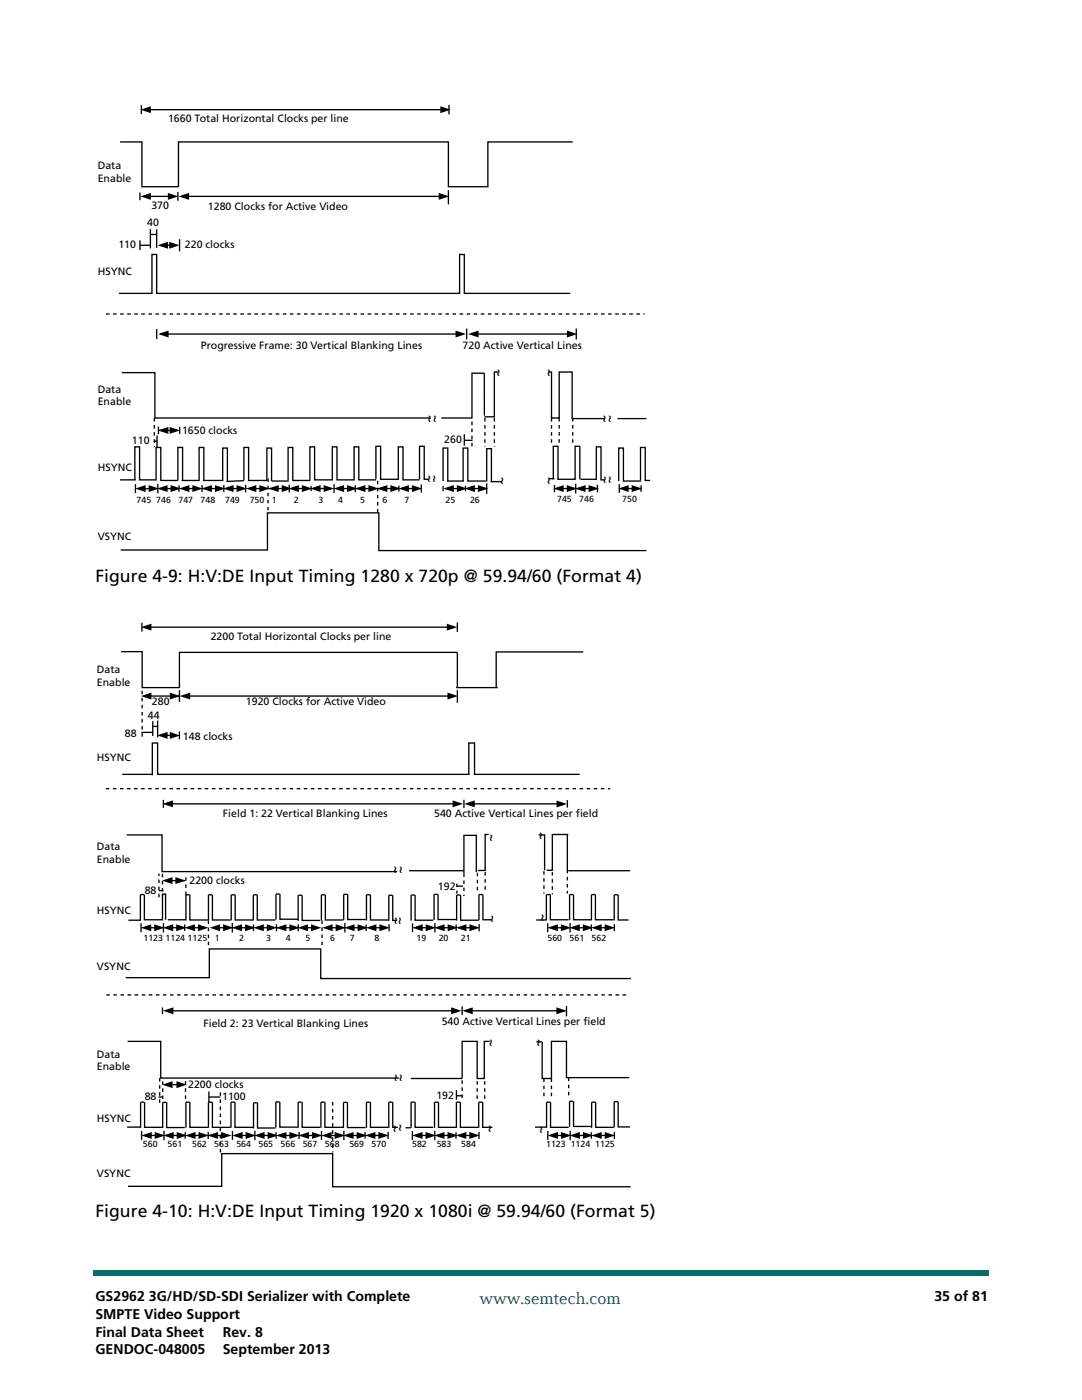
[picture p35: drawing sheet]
<svg xmlns="http://www.w3.org/2000/svg" width="216mm" height="279mm" viewBox="0 0 216 279" stroke-linecap="round" stroke-linejoin="round" font-family="sans-serif">
<defs><g id="words">
<g font-size="3.5">
<text x="19" y="116.2">Figure 4-9: H:V:DE Input Timing 1280 x 720p @ 59.94/60 (Format 4)</text>
<text x="19" y="243">Figure 4-10: H:V:DE Input Timing 1920 x 1080i @ 59.94/60 (Format 5)</text>
</g>
<text font-size="3.5" fill="#086d68" x="95.7" y="260.2">www.semtech.com</text>
<g font-size="2.8">
<text x="100.2" y="75.3" transform="rotate(-90 100.2 75.3)">~</text>
<text x="110.2" y="75.3" transform="rotate(-90 110.2 75.3)">~</text>
<text x="86.4" y="84.4" transform="rotate(-90 86.4 84.4)">~</text>
<text x="87.5" y="84.4" transform="rotate(-90 87.5 84.4)">~</text>
<text x="121.4" y="84.4" transform="rotate(-90 121.4 84.4)">~</text>
<text x="122.4" y="84.4" transform="rotate(-90 122.4 84.4)">~</text>
<text x="86.4" y="96.4" transform="rotate(-90 86.4 96.4)">~</text>
<text x="87.4" y="96.4" transform="rotate(-90 87.4 96.4)">~</text>
<text x="100.9" y="96.8" transform="rotate(-90 100.9 96.8)">~</text>
<text x="110.2" y="96.7" transform="rotate(-90 110.2 96.7)">~</text>
<text x="121.4" y="96.6" transform="rotate(-90 121.4 96.6)">~</text>
<text x="122.4" y="96.6" transform="rotate(-90 122.4 96.6)">~</text>
<text x="108.6" y="167.6" transform="rotate(-90 108.6 167.6)">~</text>
<text x="98.7" y="168" transform="rotate(-90 98.7 168)">~</text>
<text x="79.6" y="174.5" transform="rotate(-90 79.6 174.5)">~</text>
<text x="80.7" y="174.5" transform="rotate(-90 80.7 174.5)">~</text>
<text x="79.7" y="184.6" transform="rotate(-90 79.7 184.6)">~</text>
<text x="80.5" y="184.5" transform="rotate(-90 80.5 184.5)">~</text>
<text x="98.9" y="184.3" transform="rotate(-90 98.9 184.3)">~</text>
<text x="109" y="184.1" transform="rotate(-90 109 184.1)">~</text>
<text x="98.7" y="208.9" transform="rotate(-90 98.7 208.9)">~</text>
<text x="108.2" y="209" transform="rotate(-90 108.2 209)">~</text>
<text x="79.7" y="215.9" transform="rotate(-90 79.7 215.9)">~</text>
<text x="80.7" y="216" transform="rotate(-90 80.7 216)">~</text>
<text x="79.5" y="226" transform="rotate(-90 79.5 226)">~</text>
<text x="80.6" y="225.9" transform="rotate(-90 80.6 225.9)">~</text>
<text x="98.5" y="226.2" transform="rotate(-90 98.5 226.2)">~</text>
<text x="108.7" y="226.3" transform="rotate(-90 108.7 226.3)">~</text>
<text x="19" y="259.7">GS2962 3G/HD/SD-SDI Serializer with Complete</text>
<text x="19" y="263.2">SMPTE Video Support</text>
<text x="186.5" y="259.7">35 of 81</text>
<text x="19" y="266.7">Final Data Sheet</text>
<text x="44.4" y="266.7">Rev. 8</text>
<text x="19" y="270.3">GENDOC-048005</text>
<text x="44.5" y="270.3">September 2013</text>
</g>
<g font-size="2.1">
<text x="33.5" y="24.3">1660 Total Horizontal Clocks per line</text>
<text x="19.5" y="33.7">Data</text>
<text x="19.5" y="36.3">Enable</text>
<text x="30.2" y="41.6">370</text>
<text x="41.5" y="41.9">1280 Clocks for Active Video</text>
<text x="29.4" y="45.1">40</text>
<text x="23.6" y="49.6">110</text>
<text x="36.9" y="49.6">220 clocks</text>
<text x="19.5" y="54.9">HSYNC</text>
<text x="40.1" y="69.7">Progressive Frame: 30 Vertical Blanking Lines</text>
<text x="92.3" y="69.7">720 Active Vertical Lines</text>
<text x="19.5" y="78.4">Data</text>
<text x="19.5" y="80.9">Enable</text>
<text x="26.3" y="88.7">110</text>
<text x="36.3" y="86.5">1650 clocks</text>
<text x="88.7" y="88.5">260</text>
<text x="19.5" y="94">HSYNC</text>
<text x="19.5" y="107.8">VSYNC</text>
<text x="42.1" y="127.7">2200 Total Horizontal Clocks per line</text>
<text x="19.3" y="134.3">Data</text>
<text x="19.3" y="136.9">Enable</text>
<text x="29.5" y="143.4">44</text>
<text x="30.3" y="140.8">280</text>
<text x="49.1" y="140.8">1920 Clocks for Active Video</text>
<text x="24.9" y="147.1">88</text>
<text x="36.5" y="147.7">148 clocks</text>
<text x="19.3" y="151.8">HSYNC</text>
<text x="44.5" y="163">Field 1: 22 Vertical Blanking Lines</text>
<text x="86.6" y="163">540 Active Vertical Lines per field</text>
<text x="19.3" y="169.6">Data</text>
<text x="19.3" y="172.1">Enable</text>
<text x="28.9" y="178.4">88</text>
<text x="37.8" y="176.4">2200 clocks</text>
<text x="87.4" y="177.5">192</text>
<text x="19.3" y="182.5">HSYNC</text>
<text x="19.3" y="193.5">VSYNC</text>
<text x="40.6" y="205">Field 2: 23 Vertical Blanking Lines</text>
<text x="88.1" y="204.5">540 Active Vertical Lines per field</text>
<text x="19.3" y="211.1">Data</text>
<text x="19.3" y="213.6">Enable</text>
<text x="28.9" y="219.6">88</text>
<text x="37.5" y="217.1">2200 clocks</text>
<text x="44.3" y="219.6">1100</text>
<text x="87.1" y="219.3">192</text>
<text x="19.3" y="224">HSYNC</text>
<text x="19.3" y="235">VSYNC</text>
</g>
<g font-size="1.8">
<text x="27.3" y="100.4">745 746</text>
<text x="35.6" y="100.4">747</text>
<text x="40" y="100.4">748</text>
<text x="44.9" y="100.4">749</text>
<text x="49.8" y="100.4">750</text>
<text x="54.2" y="100.4">1</text>
<text x="58.6" y="100.4">2</text>
<text x="63.6" y="100.4">3</text>
<text x="67.5" y="100.4">4</text>
<text x="71.9" y="100.4">5</text>
<text x="76.3" y="100.4">6</text>
<text x="80.7" y="100.4">7</text>
<text x="88.9" y="100.3">25</text>
<text x="93.8" y="100.3">26</text>
<text x="111.2" y="100.2">745</text>
<text x="115.6" y="100.2">746</text>
<text x="124.2" y="100.1">750</text>
<text x="28.6" y="187.7">1123 1124 1125</text>
<text x="42.8" y="187.7">1</text>
<text x="47.7" y="187.7">2</text>
<text x="53.1" y="187.7">3</text>
<text x="57.1" y="187.7">4</text>
<text x="61" y="187.7">5</text>
<text x="65.9" y="187.7">6</text>
<text x="69.8" y="187.7">7</text>
<text x="74.7" y="187.7">8</text>
<text x="83.1" y="187.7">19</text>
<text x="87.5" y="187.7">20</text>
<text x="92" y="187.7">21</text>
<text x="109.2" y="187.7">560</text>
<text x="113.6" y="187.7">561</text>
<text x="118.1" y="187.7">562</text>
<text x="28.5" y="229">560</text>
<text x="33.4" y="229">561</text>
<text x="38.3" y="229">562</text>
<text x="42.8" y="229">563</text>
<text x="47.2" y="229">564</text>
<text x="51.6" y="229">565</text>
<text x="56" y="229">566</text>
<text x="60.4" y="229">567</text>
<text x="64.8" y="229">56</text>
<text x="66.8" y="229">8</text>
<text x="69.7" y="229">569</text>
<text x="74.1" y="229">570</text>
<text x="82.2" y="229">582</text>
<text x="87.1" y="229">583</text>
<text x="92.1" y="229">584</text>
<text x="109" y="229">1123 1124 1125</text>
</g>
</g></defs>
<g fill="#086d68">
<path d="M18.5 253.5h.5v1h-.5z"/>
<path d="M19 253.5h178.4v1h-178.4z"/>
</g>
<g fill="#fff">
<path d="M6.3 0h203.2v9.5h-203.2z"/>
<path d="M6.8 .5h201.9v8.1h-201.9z"/>
<path d="M19.5 21h110.2v89h-110.2z"/>
</g>
<g fill="none" stroke="#000" stroke-width=".26">
<path d="M24 28.3h4.3M27.9 38.4v1.6M28.2 21v1.8M28.3 28.2v9.1h7.3M29.1 39.2h5.1M29.1 21.9h59.6M35.5 38.3v1.8M35.6 28.3h53.9M35.6 28.2v9.1M37.3 39.2h51M89.5 28.2v9.1h7.8v-9h17M89.5 38v2.8"/>
<path d="M89.6 21v1.8M23.7 58.5h6.7M27.9 48v1.9M27.9 48.9h2.1M30 46.8h1.3M30 45.7v3.9M30.3 58.5v-7.7h1v7.7h60.4v-7.7h.9v7.7h21.2M31.3 45.8v3.7M32.9 48.9h1.5M35.8 47.7v2.5M24.3 74.4h6.6v9h55M31.3 65.7v2"/>
<path d="M32 66.7h60.4M93.1 65.6v2.2M94.7 66.7h19.2M99.3 74.2h-.7v9h-1.9M109.5 74.2h.5v9.2h1.6v-9.2h2.6v9.3h6.6M115 65.6v2.2M24 95.8h3.1M26.9 95.8v-6.6h.9v6.6h3.3M27 96.6v1.8M27.7 97.5h3.3M30.8 88h.6M31.1 95.9v-6.6h1v6.6h3.4v-6.6h.9v6.6"/>
<path d="M31.3 86.9v2.4M31.5 96.6v1.8M31.6 85.1v1.6M31.6 85.9h3.8M32.7 97.5h2.2M35.7 96.9v1.2M35.8 85.2v1.4M36.2 95.9h3.6M36.7 97.5h2.9M39.7 95.9v-6.6h1v6.6M40.3 97.5h3.4M40.3 96.8v1.4"/>
<path d="M40.5 95.9h3.9M44.4 96v-6.6h1v6.6M44.7 96.8v1.4M45.3 97.5h2.8M48.7 95.9l-3.5 .2M48.7 95.9v-6.6h.9v6.6h3.7M49 96.7v1.6M49.8 97.5h3M53.3 96v-6.6h.9v6.6M53.5 97.5h2.8M54.3 96h3.3M57.5 95.9v-6.6h.9v6.6h3.5"/>
<path d="M57.7 96.7v1.6M58.2 97.5h3.4M61.8 95.8v-6.6h1v6.6h3.5v-6.6h.9v6.6h3.5v-6.6h.9v6.6h3.4M62.1 97v1M62.5 97.5h3.6M66.7 96.6v1.8M67.1 97.5h3.3M70.9 97.5h3.8M70.9 96.8v1.4M75 95.7v-6.6h.9v6.6h3.6M75.4 97.5h3.7M79.5 95.8v-6.6h.9v6.6h3.3"/>
<path d="M79.6 96.9v1.2M80.1 97.5h3.1M83.7 95.7v-6.6h.9v6.6h1M84.1 96.7v1.6M88.4 96v-6.6h1v6.6M88.4 97v1M88.9 97.5h3.3M89.2 96h3.4M92.4 96v-6.6h1v6.6h3.6M92.6 86.7v2.2M92.6 87.9h1.7M92.9 97v1"/>
<path d="M93.8 97.5h3.3M96.7 83l-.1-8.5h-2.4v8.9h-6.1M97.1 96.4v2.2M97.1 96.1v-6.6h1v6.6M97.9 96.1h2.3M109.5 95.5h1.1M110.4 95.7v-6.6h.9v6.6M110.6 96.8v1.4M111.2 95.7h3.6v-6.6h.9v6.6M111.5 97.5h3M114.9 97.5h3.7M114.9 96.5v2"/>
<path d="M115.8 95.7h3.2M119 95.8v-6.6h.9v6.6h.7M119.2 96.7v1.6M123.2 83.5h5.8M123.5 96v-6.6h.9v6.6h3.5M123.6 96.6v1.8M124 97.5h3.9M127.8 95.9v-6.6h.9v6.6h1M127.9 96.9v1.2M24.1 109.8h29.3v-7.4h22.2v7.5h53.4"/>
</g>
<g fill="#000">
<path d="M28 21.9l2.1-.7v1.4zM28 39.2l2.1-.7v1.4zM33.5 38.5l2.1 .7-2.1 .7zM35.6 39.2l2.1-.7v1.4zM87.5 38.5l2.1 .7-2.1 .7zM87.9 21.2l2 .7-2 .7zM31.4 48.9l2.1-.6v1.3zM33.8 48.3l2 .6-2 .7zM31.6 66.7l2-.7v1.4zM90.9 66l2.1 .7-2.1 .7zM93.4 66.7l2.1-.7v1.4zM113.1 66l2.1 .7-2.1 .7z"/>
<path d="M27 97.5l2.1-.7v1.4zM29.7 96.8l2 .7-2 .7zM31.4 97.5l2-.7v1.4zM31.5 85.9l2.1-.7v1.4zM33.9 85.2l2 .7-2 .7zM34 96.8l2.1 .7-2.1 .7zM35.7 97.5l2.1-.7v1.4zM38.4 96.8l2.1 .7-2.1 .7zM40.2 97.5l2.1-.7v1.4zM42.9 96.8l2.1 .7-2.1 .7zM44.5 97.5l2.1-.7v1.4zM47.2 96.8l2.1 .7-2.1 .7z"/>
<path d="M49.1 97.5l2-.7v1.4zM51.7 96.8l2.1 .7-2.1 .7zM53.5 97.5l2.1-.7v1.4zM56.2 96.8l2.1 .7-2.1 .7zM57.6 97.5l2-.7v1.4zM60.2 96.8l2.1 .7-2.1 .7zM61.9 97.5l2.1-.7v1.4zM64.6 96.8l2.1 .7-2.1 .7zM66.6 97.5l2.1-.7v1.4zM69.3 96.8l2 .7-2 .7zM70.8 97.5l2.1-.7v1.4zM73.5 96.8l2.1 .7-2.1 .7z"/>
<path d="M75.2 97.5l2.1-.7v1.4zM77.9 96.8l2.1 .7-2.1 .7zM79.5 97.5l2.1-.7v1.4zM82.2 96.8l2.1 .7-2.1 .7zM88.5 97.5l2.1-.7v1.4zM91.2 96.8l2 .7-2 .7zM92.7 97.5l2.1-.7v1.4zM95.4 96.8l2 .7-2 .7zM110.4 97.5l2.1-.7v1.4zM113.1 96.8l2.1 .7-2.1 .7zM114.8 97.5l2-.7v1.4zM117.4 96.8l2.1 .7-2.1 .7z"/>
<path d="M123.4 97.5l2-.7v1.4zM126 96.8l2.1 .7-2.1 .7z"/>
</g>
<path d="M21.1 62.7h107.5M30.8 83.4v5.8M53.5 95.5v6.9M75.4 95.9v6.5M94.2 89.1v-5.7M96.8 83.4v5.8M98.6 83.4v5.8M110 83.4v5.4M111.6 83.4v5.2M114.3 83.4v5.4" fill="none" stroke="#000" stroke-width=".26" stroke-dasharray=".7 .7" stroke-linecap="butt"/>
<path d="M19.3 124.2h106.6v112.8h-106.6z" fill="#fff"/>
<g fill="none" stroke="#000" stroke-width=".26">
<path d="M24.2 130.1h4.3M28.3 124.3v1.7M28.4 130.1v7.1h7.4M28.7 138.9h7.2M29.3 125.2h60.9M35.8 137.7v2.4M36.7 138.9h53.3M91 137.2h8.3M91.3 137.2l-.1-7h-55.4v7.1M91.3 124.2v1.9M91.3 137.7v2.6M116.4 130.1h-17.4v7.1"/>
<path d="M24.4 154.5h6M28.2 146.2h2.3M30.5 143.9v3M30.5 145h.9M31.5 143.8v3.4M32.5 146.8h2.5M32.6 159.6v1.6M35.8 146v1.6M92.6 159.6v1.6M113.2 159.7v1.5M115.7 154.5h-21v-6.2h-1.2v6.2h-62v-6.2h-1.1v6.4M25.3 166.6h7v7.3h47"/>
<path d="M28.8 178.5h-.8v5.1h-2.4M28.8 178.5v5.1h3.6v-5.2h.6v5.2M31.7 177.7h.9M33.2 160.4h57.4M33.5 175.7h3.4M37.8 178.6h-.7v5.1M37.9 178.6v5h3.6M42.3 178.6h-.7v5.1M42.4 178.6v5h3.6M46.9 178.6h-.7l-.1 5.1M46.9 178.6v5h3.6M50.5 178.6v5.1"/>
<path d="M50.6 178.6h.7M51.3 178.6v5h3.7M55.8 178.4h-.7v5.1M55.9 178.4v5h3.6M60.2 178.7h-.7v5.1M60.3 178.7v5h3.6M64.9 178.6h-.8v5.1M64.9 178.6v5h3.6M69.3 178.5h-.7v5.1M69.4 178.5v5h3.6M73.9 178.6h-.8v5.1M73.9 178.6v5h3.6"/>
<path d="M77.6 178.7v5.1M77.6 178.7h.7M78.4 178.7v5h.9M81.6 173.8h11M82 178.6v5.1M82 178.6h.8M82.8 178.6v5h3.6M86.6 178.5v5.1M86.6 178.5h.8M87.4 178.5v5h3.6M91.2 176.9h1.2M91.9 178.6h-.8v5.1"/>
<path d="M91.9 178.6v5h3.6M94 160.4h17.8M95 174v-7.3h-2.4v7.6M96.3 178.5h-.7v5.1M96.4 178.5v5.1h1.7M97.5 166.5h-.7v7.2h-1.4M107.5 166.6h1.2v7.1M109 178.5v5.1M109 178.5h.8M109.8 178.5v5.1h3.6M113.2 166.5v7.3M113.4 166.5h-3.2v7.2h-1.1"/>
<path d="M113.4 173.8h12.3M113.7 178.5v5.1M113.7 178.5h.7M114.4 178.5v5.1h3.7M118.8 178.5h-.8v5.1M118.8 178.5v5.1h3.6M123.3 178.6h-.7v5.1M123.4 178.6v5h2M25.1 195.1h16.7v-5.7h22.2v5.9h61.9M28.1 184.3v1.7M28.9 185.2h3.2M32.6 184.2v1.9"/>
<path d="M33.5 183.6h3.6M33.8 185.2h2.2M36.8 184.5v1.3M37.8 185.2h2.9M42.6 185.2h3.3M46.4 184.2v1.9M47.5 185.2h2.3M50.6 184.5v1.3M51.5 185.2h3M55.2 185.2h3.4M55.2 184.4v1.5M59.5 184.4v1.5"/>
<path d="M60.1 185.2h2.8M65.1 185.2h3.2M68.8 184.2v1.9M70 185.2h2.2M73.1 184.5v1.3M74 185.2h2.9M77.6 184.4v1.5M82.3 184.3v1.7M83 185.2h3.3M86.8 184.2v1.9M88 185.2h2.2M91 184.5v1.3"/>
<path d="M92 185.2h2.9M95.6 184.4v1.5M107 183.6h2.1M109.3 184.3v1.7M110 185.2h3.3M113.8 184.2v1.9M114.9 185.2h2.3M118 184.5v1.3M118.9 185.2h3M122.6 184.4v1.5M25.5 207.8h6.6v7.4h47.5M28.1 220v5.1"/>
<path d="M28.1 220h.7M28.8 220v5h3.7M31.6 218.9h.8M32.4 201.1v1.3M33.9 201.7h56.8M34.4 216.5h1.4M37.8 220h-.7v5.1M37.9 220v5h3.6M41.7 217.8v2.2M41.7 218.9h2.3M42.3 220h-.7v5.1M42.4 220v5h3.6"/>
<path d="M46.8 220h-.7v5.1M46.9 220v5h3.6M55 219.9v5.1M55.1 219.9h.7M55.8 219.9v5h3.7M60.2 220h-.7v5.1M60.3 220v5h3.6M64.8 220h-.7l-.1 5.1M64.8 220v5h3.6M73.9 220h-.8v5.1M73.9 220v5h3.6M78.3 220h-.7v5.1"/>
<path d="M78.4 220v5h1M82 220v5.1M82 220h.8M82.8 220v5h3.6M87.5 220h-.8v5.1M87.5 220v5h3.6M91.1 217.6v1.9M91.1 218.7h1.1M91.8 220h-.7v5.1M91.9 220v5h3.6M92.2 200.9v1.7M93.2 201.7h19.6"/>
<path d="M96.3 220h-.8v5.1M96.3 220v5h2M97.7 207.8h-1.1v7.4h-1.4v-7.4h-3v7.4h-10.2M107 207.9h1.1M108.2 207.9v7.3h1.8v-7.4h3v7.3h12.6M109.1 220v5.1M109.1 220h.7M109.9 220v5h3.6M113 200.8v2M113.6 219.8v5.1M113.7 219.8h.7M114.4 219.8v5h3.7"/>
<path d="M118.8 220h-.7v5.1M118.9 220v5h3.6M123.3 219.9h-.7v5.1M123.3 219.9v5h2.4M25.4 224.9h2.7M25.5 236.8h18.7v-6.6h22.2v6.6h59.4M28.3 225.7v1.8M29 226.6h3.2M32.7 225.7v1.8M33.2 220h-.7v5.1M33.3 220v5h3.6M33.9 226.6h2.2"/>
<path d="M37 226v1.3M37.9 226.6h2.9M41.5 226.6h3.4M41.5 225.9v1.4M46.4 225.7v1.8M47.1 226.6h3.3M50.9 225.7v1.8M51.3 220.1h-.7v5.1M51.4 220.1v5h3.6M52 226.6h2.3M55.1 226v1.3M56 226.6h3"/>
<path d="M59.7 226.6h3.4M59.7 225.9v1.4M64.1 225.7v1.8M64.9 226.6h3.2M68.6 225.7v1.8M69.3 220h-.7l-.1 5.1M69.3 220v5h3.6M69.8 226.6h2.2M72.9 226v1.3M73.8 226.6h2.9M77.4 225.9v1.4M80.9 225.1h1.1"/>
<path d="M82.3 225.7v1.8M83 226.6h3.3M86.8 225.7v1.8M87.9 226.6h2.3M91 226v1.3M91.9 226.6h3M95.6 225.9v1.4M106.8 224.9h2.3M109.3 225.7v1.8M110 226.6h3.3M113.8 225.7v1.8M114.9 226.6h2.3"/>
<path d="M118 226v1.3M118.9 226.6h3M122.6 225.9v1.4"/>
</g>
<g fill="#000">
<path d="M28.1 138.9l2.1-.7v1.4zM28.1 125.2l2.1-.7v1.4zM33.9 138.2l2.1 .7-2.1 .7zM35.9 138.9l2-.7v1.4zM89.2 124.5l2 .7-2 .7zM89.3 138.2l2.1 .7-2.1 .7zM31.4 146.8l2-.7v1.4zM33.9 146.1l2.1 .7-2.1 .7zM32.4 160.4l2.1-.7v1.4zM90.3 159.7l2.1 .7-2.1 .7zM92.7 160.4l2-.7v1.4zM111.1 159.8l2 .7-2 .6z"/>
<path d="M32.3 175.7l2.1-.6v1.3zM35 175.1l2.1 .6-2.1 .7zM28.1 185.2l2.1-.7v1.3zM30.8 184.5l2 .7-2 .6zM32.5 185.2l2.1-.7v1.3zM35.2 184.5l2 .7-2 .6zM36.8 185.2l2.1-.7v1.3zM39.5 184.5l2.1 .7-2.1 .6zM41.8 185.2l2.1-.7v1.3zM44.5 184.5l2.1 .7-2.1 .6zM46.2 185.2l2.1-.7v1.3zM48.9 184.5l2.1 .7-2.1 .6z"/>
<path d="M50.6 185.2l2-.7v1.3zM53.2 184.5l2.1 .7-2.1 .6zM55.1 185.2l2-.7v1.3zM57.7 184.5l2.1 .7-2.1 .6zM59.4 185.2l2.1-.7v1.3zM62.1 184.5l2 .7-2 .6zM64.3 185.2l2.1-.7v1.3zM67 184.5l2.1 .7-2.1 .6zM68.7 185.2l2.1-.7v1.3zM71.4 184.5l2 .7-2 .6zM73 185.2l2.1-.7v1.3zM75.7 184.5l2.1 .7-2.1 .6z"/>
<path d="M82.3 185.2l2-.7v1.3zM84.9 184.5l2.1 .7-2.1 .6zM86.6 185.2l2.1-.7v1.3zM89.3 184.5l2.1 .7-2.1 .6zM91 185.2l2.1-.7v1.3zM93.7 184.5l2 .7-2 .6zM109.2 185.2l2.1-.7v1.3zM111.9 184.5l2.1 .7-2.1 .6zM113.6 185.2l2.1-.7v1.3zM116.3 184.5l2.1 .7-2.1 .6zM118 185.2l2-.7v1.3zM120.6 184.5l2.1 .7-2.1 .6z"/>
<path d="M32.4 216.5l2-.7v1.4zM32.5 201.7l2.1-.7v1.4zM35.2 215.8l2.1 .7-2.1 .7zM90 201l2.1 .7-2.1 .7zM92.2 201.7l2.1-.7v1.4zM111 201l2.1 .7-2.1 .7zM28.2 226.6l2.1-.7v1.4zM30.9 225.9l2.1 .7-2.1 .7zM32.6 226.6l2.1-.7v1.4zM35.3 225.9l2 .7-2 .7zM36.9 226.6l2.1-.7v1.4zM39.6 225.9l2.1 .7-2.1 .7z"/>
<path d="M41.4 226.6l2.1-.7v1.4zM44.1 225.9l2.1 .7-2.1 .7zM46.3 226.6l2.1-.7v1.4zM49 225.9l2.1 .7-2.1 .7zM50.7 226.6l2.1-.7v1.4zM53.4 225.9l2.1 .7-2.1 .7zM55.1 226.6l2-.7v1.4zM57.7 225.9l2.1 .7-2.1 .7zM59.6 226.6l2.1-.7v1.4zM62.3 225.9l2 .7-2 .7zM64.1 226.6l2.1-.7v1.4zM66.8 225.9l2 .7-2 .7z"/>
<path d="M68.5 226.6l2.1-.7v1.4zM71.2 225.9l2 .7-2 .7zM72.8 226.6l2.1-.7v1.4zM75.5 225.9l2.1 .7-2.1 .7zM82.2 226.6l2.1-.7v1.4zM84.9 225.9l2.1 .7-2.1 .7zM86.6 226.6l2.1-.7v1.4zM89.3 225.9l2.1 .7-2.1 .7zM91 226.6l2-.7v1.4zM93.6 225.9l2.1 .7-2.1 .7zM109.3 226.6l2-.7v1.4zM111.9 225.9l2.1 .7-2.1 .7z"/>
<path d="M113.6 226.6l2.1-.7v1.4zM116.3 225.9l2.1 .7-2.1 .7zM118 226.6l2.1-.7v1.4zM120.7 225.9l2 .7-2 .7z"/>
</g>
<g fill="none" stroke="#000" stroke-width=".26" stroke-dasharray=".7 .7" stroke-linecap="butt">
<path d="M28.4 137.9v9.6M21.1 157.4h100.7M31.7 179.1v-4.8M32.4 174.4v4.7M37.1 175.1v3.5M91.2 176.3v2M92.6 174.3v4.5M95.3 174.2v3.9M96.8 174v4M108.5 173.9v4.4M110.2 174v4.5M113.2 173.6v4.7"/>
<path d="M21.2 198.6h103.9M41.6 183.7v5M64.3 183.7v5.2M31.9 215.1v5.3M32.5 215.8v4.2M37 215.8v4.2M44 218v12.1M66.4 219.9v10.1M92.2 215.6v4M95.2 215.8v3.7M96.7 215.8v3.7M108.5 215.2v3.7"/>
<path d="M110 215.2v3.7M113.5 215.1v4"/>
</g>
<use href="#words"/>
</svg>
